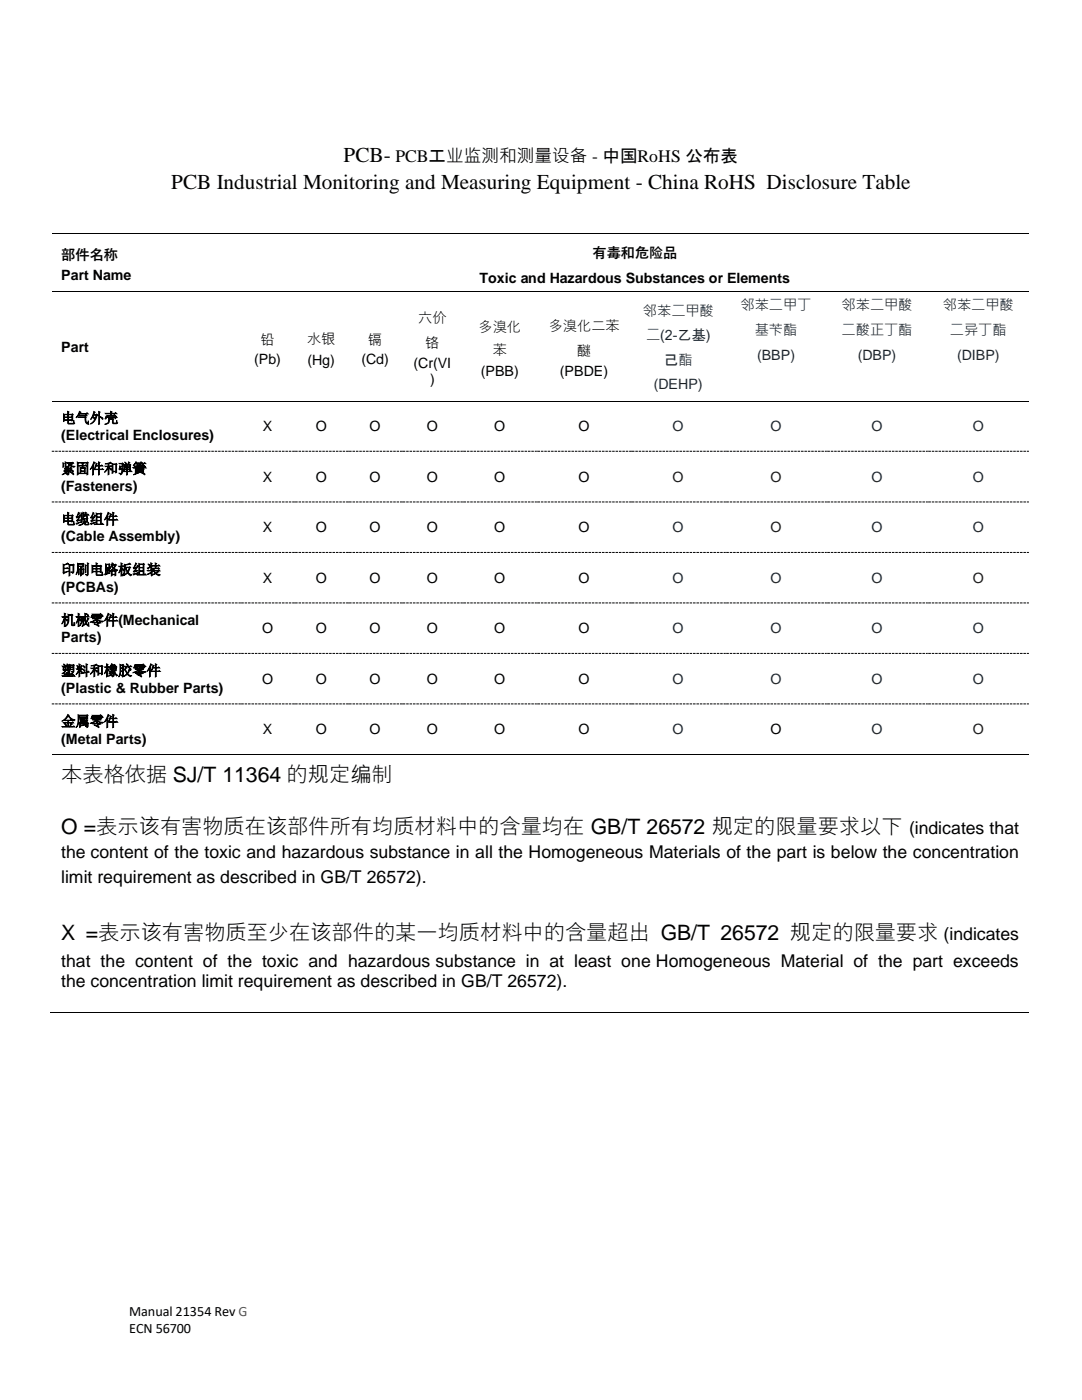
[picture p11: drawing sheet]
<svg xmlns="http://www.w3.org/2000/svg" width="216mm" height="279mm" viewBox="0 0 216 279" stroke-linecap="round" stroke-linejoin="round" font-family="sans-serif">
<defs><g id="words">
<g font-size="4.2">
<text x="68.6" y="32.3">PCB-</text>
<text x="34.2" y="37.8">PCB Industrial Monitoring and Measuring Equipment - China RoHS Disclosure Table</text>
<text x="12.2" y="156.1">本表格依据 SJ/T 11364 的规定编制</text>
<text x="12.2" y="166.4">O =表示该有害物质在该部件所有均质材料中的含量均在 GB/T 26572 规定的限量要求以下</text>
<text x="12.2" y="187.5">X =表示该有害物质至少在该部件的某一均质材料中的含量超出 GB/T 26572 规定的限量要求</text>
</g>
<g font-size="3.5">
<text x="78.9" y="32.3">PCB工业监测和测量设备 - 中国RoHS 公布表</text>
<text x="181.4" y="166.4">(indicates that</text>
<text x="12.2" y="171.3">the content of the toxic and hazardous substance in all the Homogeneous Materials of the part is below the concentration</text>
<text x="12.2" y="176.3">limit requirement as described in GB/T 26572).</text>
<text x="188.3" y="187.5">(indicates</text>
<text x="12.2" y="192.9">that the content of the toxic and hazardous substance in at least one Homogeneous Material of the part exceeds</text>
<text x="12.2" y="197">the concentration limit requirement as described in GB/T 26572).</text>
</g>
<g font-size="2.8">
<text x="12.2" y="51.8">部件名称</text>
<text x="118.2" y="51.4">有毒和危险品</text>
<text x="12.2" y="55.8">Part Name</text>
<text x="95.7" y="56.5">Toxic and Hazardous Substances or Elements</text>
<text x="83.5" y="64.5">六价</text>
<text x="12.2" y="70.2">Part</text>
<text x="52" y="68.8">铅</text>
<text x="61.3" y="68.7">水银</text>
<text x="73.4" y="68.8">镉</text>
<text x="84.9" y="69.5">铬</text>
<text x="95.5" y="66.2">多溴化</text>
<text x="98.3" y="70.9">苯</text>
<text x="109.5" y="66.1">多溴化二苯</text>
<text x="115.1" y="71.1">醚</text>
<text x="50.7" y="72.7">(Pb)</text>
<text x="61.3" y="72.8">(Hg)</text>
<text x="72.1" y="72.7">(Cd)</text>
<text x="82.5" y="73.4">(Cr(VI</text>
<text x="85.8" y="76.7">)</text>
<text x="95.9" y="75">(PBB)</text>
<text x="111.7" y="75.1">(PBDE)</text>
<text x="12.2" y="84.4">电气外壳</text>
<text x="12.2" y="87.9">(Electrical Enclosures)</text>
<text x="52.5" y="86.1">X</text>
<text x="63" y="86.1">O</text>
<text x="73.8" y="86.1">O</text>
<text x="85.2" y="86.1">O</text>
<text x="98.6" y="86.1">O</text>
<text x="115.4" y="86.1">O</text>
<text x="12.2" y="94.5">紧固件和弹簧</text>
<text x="12.2" y="98">(Fasteners)</text>
<text x="52.5" y="96.2">X</text>
<text x="63" y="96.2">O</text>
<text x="73.8" y="96.2">O</text>
<text x="85.2" y="96.2">O</text>
<text x="98.6" y="96.2">O</text>
<text x="115.4" y="96.2">O</text>
<text x="12.2" y="104.6">电缆组件</text>
<text x="52.5" y="106.2">X</text>
<text x="63" y="106.2">O</text>
<text x="73.8" y="106.2">O</text>
<text x="85.2" y="106.2">O</text>
<text x="98.6" y="106.2">O</text>
<text x="115.4" y="106.2">O</text>
<text x="12.2" y="108.1">(Cable Assembly)</text>
<text x="12.2" y="114.7">印刷电路板组装</text>
<text x="12.2" y="118.1">(PCBAs)</text>
<text x="52.5" y="116.3">X</text>
<text x="63" y="116.3">O</text>
<text x="73.8" y="116.3">O</text>
<text x="85.2" y="116.3">O</text>
<text x="98.6" y="116.3">O</text>
<text x="115.4" y="116.3">O</text>
<text x="12.2" y="124.7">机械零件(Mechanical</text>
<text x="12.2" y="128.2">Parts)</text>
<text x="52.3" y="126.4">O</text>
<text x="63" y="126.4">O</text>
<text x="73.8" y="126.4">O</text>
<text x="85.2" y="126.4">O</text>
<text x="98.6" y="126.4">O</text>
<text x="115.4" y="126.4">O</text>
<text x="12.2" y="134.8">塑料和橡胶零件</text>
<text x="52.3" y="136.5">O</text>
<text x="63" y="136.5">O</text>
<text x="73.8" y="136.5">O</text>
<text x="85.2" y="136.5">O</text>
<text x="98.6" y="136.5">O</text>
<text x="115.4" y="136.5">O</text>
<text x="12.2" y="138.3">(Plastic &amp; Rubber Parts)</text>
<text x="12.2" y="144.9">金属零件</text>
<text x="12.2" y="148.4">(Metal Parts)</text>
<text x="52.5" y="146.5">X</text>
<text x="63" y="146.5">O</text>
<text x="73.8" y="146.5">O</text>
<text x="85.2" y="146.5">O</text>
<text x="98.6" y="146.5">O</text>
<text x="115.4" y="146.5">O</text>
<text x="153.7" y="146.5">O</text>
<text x="25.7" y="262.6">Manual 21354 Rev G</text>
<text x="25.7" y="266">ECN 56700</text>
</g>
<g font-size="2.8" fill="#112840">
<text x="128.3" y="63">邻苯二甲酸</text>
<text x="147.8" y="61.9">邻苯二甲丁</text>
<text x="167.9" y="61.9">邻苯二甲酸</text>
<text x="188.1" y="61.9">邻苯二甲酸</text>
<text x="128.9" y="67.9">二(2-乙基)</text>
<text x="150.6" y="66.9">基苄酯</text>
<text x="151.1" y="71.8">(BBP)</text>
<text x="167.9" y="66.9">二酸正丁酯</text>
<text x="171.1" y="71.8">(DBP)</text>
<text x="189.5" y="66.9">二异丁酯</text>
<text x="191" y="71.8">(DIBP)</text>
<text x="130.5" y="77.7">(DEHP)</text>
<text x="132.5" y="72.8">己酯</text>
<text x="134.2" y="86.1">O</text>
<text x="153.7" y="86.1">O</text>
<text x="173.9" y="86.1">O</text>
<text x="194.1" y="86.1">O</text>
<text x="173.9" y="96.2">O</text>
<text x="194.1" y="96.2">O</text>
<text x="134.2" y="106.2">O</text>
<text x="173.9" y="106.2">O</text>
<text x="194.1" y="106.2">O</text>
<text x="134.2" y="116.3">O</text>
<text x="153.7" y="116.3">O</text>
<text x="173.9" y="116.3">O</text>
<text x="134.2" y="126.4">O</text>
<text x="153.7" y="126.4">O</text>
<text x="173.9" y="126.4">O</text>
<text x="194.1" y="126.4">O</text>
<text x="134.2" y="136.5">O</text>
<text x="153.7" y="136.5">O</text>
<text x="173.9" y="136.5">O</text>
<text x="194.1" y="136.5">O</text>
<text x="134.2" y="146.5">O</text>
<text x="173.9" y="146.5">O</text>
</g>
<g font-size="2.8" fill="#1d1d1c">
<text x="134.2" y="96.2">O</text>
<text x="153.7" y="96.2">O</text>
<text x="153.7" y="106.2">O</text>
<text x="194.1" y="116.3">O</text>
<text x="194.1" y="146.5">O</text>
</g>
</g></defs>
<g fill="none" stroke="#000" stroke-width=".2">
<path d="M10.3 46.7h37.7M10.3 58.3h37.7M48.1 46.7h157.2M48.1 58.3h10.6M58.9 58.3h10.6M69.7 58.3h10.5M80.4 58.3h11.9M92.5 58.3h14.6M107.2 58.3h18.7M126.1 58.3h18.7M144.9 58.3h20M165.1 58.3h20"/>
<path d="M185.2 58.3h20.1M10.3 80.1h37.7M48.1 80.1h10.6M58.9 80.1h10.6M69.7 80.1h10.5M80.4 80.1h11.9M92.5 80.1h14.6M107.2 80.1h18.7M126.1 80.1h18.7M144.9 80.1h20M165.1 80.1h20M185.2 80.1h20.1"/>
<path d="M10.3 150.6h37.7M48.1 150.6h10.6M58.9 150.6h10.6M69.7 150.6h10.5M80.4 150.6h11.9M92.5 150.6h14.6M107.2 150.6h18.7M126.1 150.6h18.7M144.9 150.6h20M165.1 150.6h20M185.2 150.6h20.1M10.1 202.1h195.2"/>
</g>
<g fill="#000">
<path d="M48 46.6h.1v.1h-.1z" fill-rule="evenodd"/>
<path d="M48 58.2h.1v.1h-.1z" fill-rule="evenodd"/>
<path d="M58.7 58.2h.2v.1h-.2z" fill-rule="evenodd"/>
<path d="M69.5 58.2h.2v.1h-.2z" fill-rule="evenodd"/>
<path d="M80.2 58.2h.2v.1h-.2z" fill-rule="evenodd"/>
<path d="M92.3 58.2h.2v.1h-.2z" fill-rule="evenodd"/>
<path d="M107.1 58.2h.1v.1h-.1z" fill-rule="evenodd"/>
<path d="M125.9 58.2h.2v.1h-.2z" fill-rule="evenodd"/>
<path d="M144.8 58.2h.1v.1h-.1z" fill-rule="evenodd"/>
<path d="M164.9 58.2h.2v.1h-.2z" fill-rule="evenodd"/>
<path d="M185.1 58.2h.1v.1h-.1z" fill-rule="evenodd"/>
<path d="M48 80.1h.1v.1h-.1z" fill-rule="evenodd"/>
<path d="M58.7 80.1h.2v.1h-.2z" fill-rule="evenodd"/>
<path d="M69.5 80.1h.2v.1h-.2z" fill-rule="evenodd"/>
<path d="M80.2 80.1h.2v.1h-.2z" fill-rule="evenodd"/>
<path d="M92.3 80.1h.2v.1h-.2z" fill-rule="evenodd"/>
<path d="M107.1 80.1h.1v.1h-.1z" fill-rule="evenodd"/>
<path d="M125.9 80.1h.2v.1h-.2z" fill-rule="evenodd"/>
<path d="M144.8 80.1h.1v.1h-.1z" fill-rule="evenodd"/>
<path d="M164.9 80.1h.2v.1h-.2z" fill-rule="evenodd"/>
<path d="M185.1 80.1h.1v.1h-.1z" fill-rule="evenodd"/>
<path d="M48 150.5h.1v.1h-.1z" fill-rule="evenodd"/>
<path d="M58.7 150.5h.2v.1h-.2z" fill-rule="evenodd"/>
<path d="M69.5 150.5h.2v.1h-.2z" fill-rule="evenodd"/>
<path d="M80.2 150.5h.2v.1h-.2z" fill-rule="evenodd"/>
<path d="M92.3 150.5h.2v.1h-.2z" fill-rule="evenodd"/>
<path d="M107.1 150.5h.1v.1h-.1z" fill-rule="evenodd"/>
<path d="M125.9 150.5h.2v.1h-.2z" fill-rule="evenodd"/>
<path d="M144.8 150.5h.1v.1h-.1z" fill-rule="evenodd"/>
<path d="M164.9 150.5h.2v.1h-.2z" fill-rule="evenodd"/>
<path d="M185.1 150.5h.1v.1h-.1z" fill-rule="evenodd"/>
</g>
<g fill="none" stroke="#000" stroke-width=".2" stroke-dasharray=".5 .2" stroke-linecap="butt">
<path d="M10.3 90.1h37.7M48 90.1h.1M48.1 90.1h10.6M58.7 90.1h.2M58.9 90.1h10.6M69.5 90.1h.2M69.7 90.1h10.5M80.2 90.1h.2M80.4 90.1h11.9M92.3 90.1h.2M92.5 90.1h14.6M107.1 90.1h.1"/>
<path d="M107.2 90.1h18.7M125.9 90.1h.2M126.1 90.1h18.7M144.8 90.1h.1M144.9 90.1h20M164.9 90.1h.2M165.1 90.1h20M185.1 90.1h.1M185.2 90.1h20.1M10.3 100.2h37.7M10.3 110.3h37.7M48 100.2h.1"/>
<path d="M48 110.3h.1M48.1 100.2h10.6M48.1 110.3h10.6M58.7 100.2h.2M58.7 110.3h.2M58.9 100.2h10.6M58.9 110.3h10.6M69.5 100.2h.2M69.5 110.3h.2M69.7 100.2h10.5M69.7 110.3h10.5M80.2 100.2h.2"/>
<path d="M80.2 110.3h.2M80.4 100.2h11.9M80.4 110.3h11.9M92.3 100.2h.2M92.3 110.3h.2M92.5 100.2h14.6M92.5 110.3h14.6M107.1 100.2h.1M107.1 110.3h.1M107.2 100.2h18.7M107.2 110.3h18.7M125.9 100.2h.2"/>
<path d="M125.9 110.3h.2M126.1 100.2h18.7M126.1 110.3h18.7M144.8 100.2h.1M144.8 110.3h.1M144.9 100.2h20M144.9 110.3h20M164.9 100.2h.2M164.9 110.3h.2M165.1 100.2h20M165.1 110.3h20M185.1 100.2h.1"/>
<path d="M185.1 110.3h.1M185.2 100.2h20.1M185.2 110.3h20.1M10.3 120.3h37.7M10.3 130.4h37.7M48 120.3h.1M48 130.4h.1M48.1 120.3h10.6M48.1 130.4h10.6M58.7 120.3h.2M58.7 130.4h.2M58.9 120.3h10.6"/>
<path d="M58.9 130.4h10.6M69.5 120.3h.2M69.5 130.4h.2M69.7 120.3h10.5M69.7 130.4h10.5M80.2 120.3h.2M80.2 130.4h.2M80.4 120.3h11.9M80.4 130.4h11.9M92.3 120.3h.2M92.3 130.4h.2M92.5 120.3h14.6"/>
<path d="M92.5 130.4h14.6M107.1 120.3h.1M107.1 130.4h.1M107.2 120.3h18.7M107.2 130.4h18.7M125.9 120.3h.2M125.9 130.4h.2M126.1 120.3h18.7M126.1 130.4h18.7M144.8 120.3h.1M144.8 130.4h.1M144.9 120.3h20"/>
<path d="M144.9 130.4h20M164.9 120.3h.2M164.9 130.4h.2M165.1 120.3h20M165.1 130.4h20M185.1 120.3h.1M185.1 130.4h.1M185.2 120.3h20.1M185.2 130.4h20.1M10.3 140.5h37.7M48 140.5h.1M48.1 140.5h10.6"/>
<path d="M58.7 140.5h.2M58.9 140.5h10.6M69.5 140.5h.2M69.7 140.5h10.5M80.2 140.5h.2M80.4 140.5h11.9M92.3 140.5h.2M92.5 140.5h14.6M107.1 140.5h.1M107.2 140.5h18.7M125.9 140.5h.2M126.1 140.5h18.7"/>
<path d="M144.8 140.5h.1M144.9 140.5h20M164.9 140.5h.2M165.1 140.5h20M185.1 140.5h.1M185.2 140.5h20.1"/>
</g>
<use href="#words"/>
</svg>
